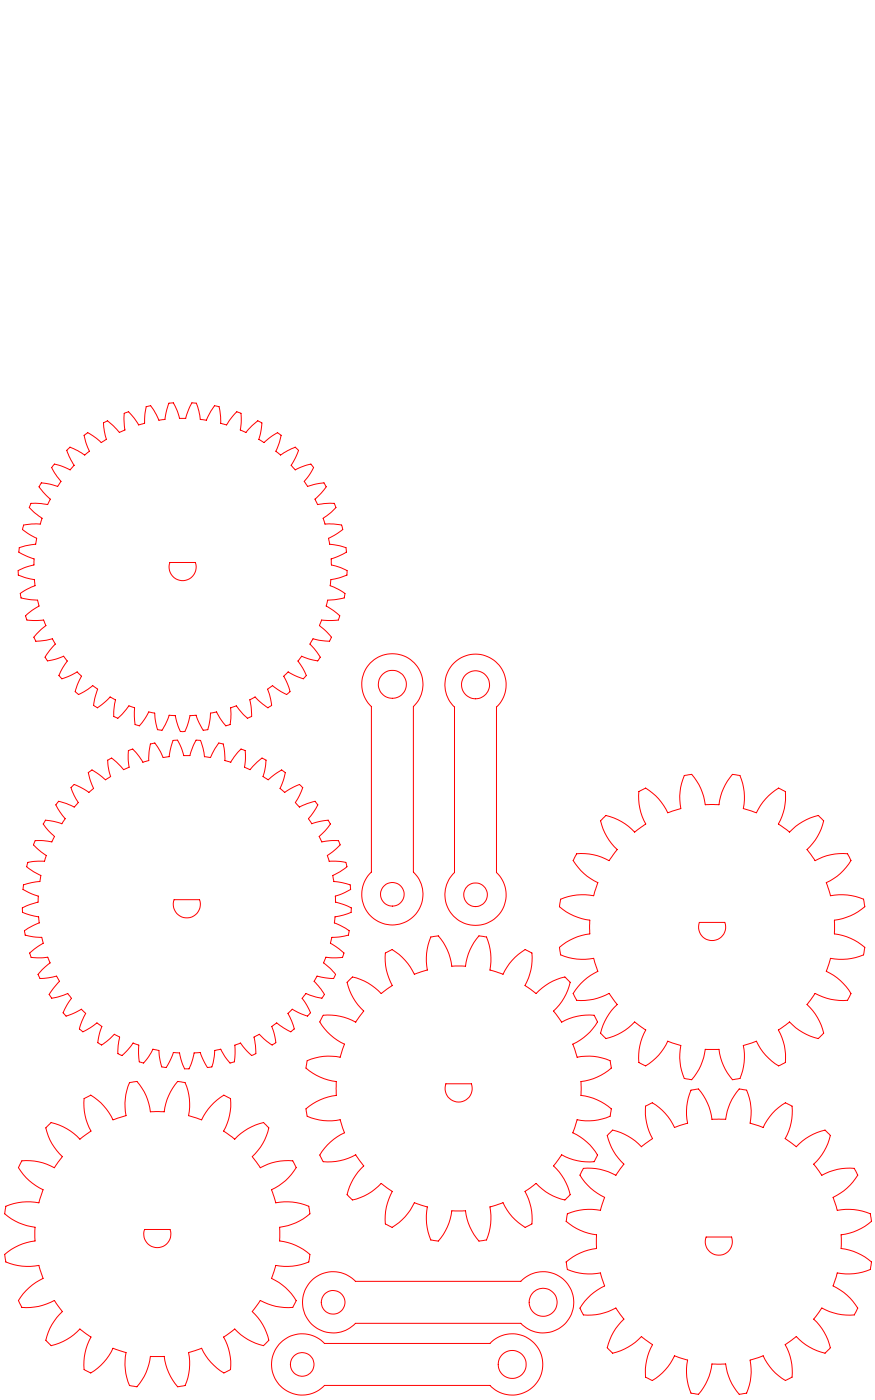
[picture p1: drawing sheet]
<svg xmlns="http://www.w3.org/2000/svg" width="250mm" height="400mm" viewBox="0 0 250 400" stroke-linecap="round" stroke-linejoin="round" font-family="sans-serif">
<!-- layer: Capa 1 -->
<g fill="none" stroke="#f00" stroke-width=".29">
<path d="M19.2 128.5l.8-.7 2.2 .9 2 1.3 1.3-1.1-1.1-2.8-.4-1.7 .2-.1 .9-.7 2.5 1.7 1.3 1.2 1.5-1-.6-2.3-.2-2.4 .1-.1 1-.5 1.8 1.6 1.6 1.8 1.6-.7-.3-3 .1-1.8 1.2-.5 1.6 1.8 1.3 2 1.7-.4 .1-2.4 .4-2.4 1.2-.3 1.1 1.5 1.3 2.7 1.7-.3 .5-2.3 .7-2.3 1.2-.1 1.1 2.1 .7 2.3h1.8l.7-2.3 1-2.1 1.3 .1 .7 2.3 .4 2.3 1.7 .3 1.4-2.7 1-1.5 .8 .2 .5 .1 .1 .6 .3 4.2 1.7 .4 .4-.5a10.2 10.2 0 0 1 2.7-3.2l1.1 .4v2.4l-.2 2.4 1.1 .5 .5 .2 1.6-1.8 1.8-1.6 1 .5a11.2 11.2 0 0 1-.8 4.8l1.5 1 2.8-2.3a1.13 1.13 0 0 1 1.9 0l.2 .2-.4 1.7-1.1 2.8 1.4 1.1 3.1-1.8 1-.4 .3 .2a1.09 1.09 0 0 1 .3 1.8l-1.7 3.1 .7 .9 .4 .5 3.4-1.4a1.17 1.17 0 0 1 1.7 .4l.2 .3-.6 1-2.1 2.9 1 1.5 2.3-.7 2.4-.3 .6 1.1-1.5 1.9-1.7 1.6 .7 1.6 3.6-.4a1.19 1.19 0 0 1 1.6 1.1 10.9 10.9 0 0 1-3.6 3.2l.6 1.6 3.5 .1a1.16 1.16 0 0 1 1.5 1.3v.2l-1.4 1.1-2.6 1.4 .3 1.7 2.9 .4 1.8 .7 .1 1.1-4.4 2 .1 1.7 .5 .2a9.9 9.9 0 0 1 4 1.6l-.1 1.1-2.2 .8-2.4 .5-.2 1.7 .6 .3a10.3 10.3 0 0 1 3.6 2.1l-.1 1.1-4.8 .7-.4 1.7 2 1.2 1.9 1.6-.4 1.2h-4.8l-.6 1.5 .4 .4a10 10 0 0 1 2.9 3.1l-.5 1-2.9-.3-1.8-.4-.3 .6-.6 .9 1.3 1.3 1.7 2.5-.7 1-2.4-.5-2.2-.8-1.1 1.4 1.4 1.9 1 2.2-.8 .9-2.3-.8-2.1-1.1-1.2 1.2 .3 .5a10.5 10.5 0 0 1 1.4 4l-.9 .7-1.6-.8-2.4-1.7-1.5 1 .6 1.7 .6 2.9-1 .7-2-1.4-1.7-1.7-1.4 .7-.1 .1 .4 2.4 .1 2.4-1.1 .5a11.2 11.2 0 0 1-3.3-3.5l-1.6 .5 .1 1.8-.2 3-1.3 .4-1.5-1.9-1.1-2.1-1.8 .4-.4 3.5a1.15 1.15 0 0 1-1.3 1.3l-.3 .1-.4-.5-1.7-3.8-1.7 .1-1 3.4a1.13 1.13 0 0 1-1.4 1.1h-.4l-.5-1.1-.9-3.4-1.8-.1-1.4 3.2a1.19 1.19 0 0 1-1.7 .9l-.6-1.8-.4-2.9-1.7-.4-1.2 2.1-1.5 1.9-1.2-.4-.1-4.8-1.7-.5-.3 .4a10.1 10.1 0 0 1-3 3.1l-.9-.4a11.6 11.6 0 0 1 .4-4.9l-1.5-.8-2.7 2.4a1.13 1.13 0 0 1-1.8 .2l-.3-.2 .3-1.7 .9-2.9-1.4-1-3 2a1.19 1.19 0 0 1-1.9-.2 11.3 11.3 0 0 1 1.7-4.5l-1.3-1.2-3.2 1.6a1.12 1.12 0 0 1-1.8-.4l-.2-.2 .5-1.1 1.9-3-1-1.4-3.5 1.1a1.19 1.19 0 0 1-1.8-.7l.6-1.2 2.3-2.7-.8-1.5-1.8 .4-3 .3-.5-1.1 2-2.2 1.4-1.2-.6-1.5h-4.8l-.4-1.2 1.8-1.6 2-1.2-.3-1.5-.1-.2-4.7-.7-.2-1.1a10.8 10.8 0 0 1 4.2-2.4l-.2-1.7-3.5-.9a1.12 1.12 0 0 1-1.1-1.3v-.4l1.6-.7 2.9-.9v-1.7l-3.3-1.4a1.19 1.19 0 0 1-.9-1.7 11.2 11.2 0 0 1 4.7-1.1l.3-1.7-3.1-1.8a1.08 1.08 0 0 1-.7-1.7v-.3l1.2-.2 3.6-.1 .5-1.6-2.8-2.2a1.15 1.15 0 0 1-.4-1.9l.1-.2h1.2l3.5 .4 .8-1.6-3.3-3.5 .7-1.1 2.4 .3 2.3 .7 .9-1.5-.4-.4a10.2 10.2 0 0 1-2.1-3.6l.6-.8a11 11 0 0 1 4.5 1.6l1.2-1.4-1.5-2.6zM48.5 160.7h7.3a3.9 3.9 0 0 1-3.6 5.2 3.9 3.9 0 0 1-3.7-5.2zM105.8 189.4a8.8 8.8 0 0 1 12.5 0 8.8 8.8 0 0 1-.2 12.5v47.3a8.8 8.8 0 0 1 .3 12.5 8.8 8.8 0 0 1-12.5 0 8.8 8.8 0 0 1 .2-12.5v-47.3a8.8 8.8 0 0 1-.3-12.5zM129.6 189.5a8.7 8.7 0 0 1 12.5 0 8.7 8.7 0 0 1-.2 12.5v47.3a8.7 8.7 0 0 1 .2 12.5 8.7 8.7 0 0 1-12.5 0 8.7 8.7 0 0 1 .3-12.5v-47.3a8.7 8.7 0 0 1-.3-12.5zM21.1 224.2l.1-.1 1.6 .7 2.6 1.6 1.3-1.1-.9-2.3-.6-2.2 1.1-.8 3.8 2.8 1.5-.9-.2-.6a9.5 9.5 0 0 1-.5-4.2l1-.5 1.4 1.1 2 2.2 1.6-.7-.3-2.4 .1-2.4 1.2-.4 2 2.3 .9 1.5 1.7-.5 .1-2.4 .4-2.3 1.2-.3 1.7 2.5 .7 1.6 1.7-.2 .6-3 .6-1.7h.8h.4l.6 1 1.2 3.4h1.8l1.2-3.4 .5-1h.5h.8l.7 2.3 .4 2.4 1.7 .2 1.4-2.6 1-1.5 1.3 .3 .4 2.3v2.4l1.7 .5 1-1.5 2-2.3 1.2 .4v2.4l-.2 2.4 1.5 .7 2.1-2.2 1.4-1.1 1 .5a11 11 0 0 1-.8 4.8l1.5 .9 2.8-2.2 1.1-.6 .3 .2a1.1 1.1 0 0 1 .4 1.7l-1.2 3.4 1.2 1 .2 .1 3.1-1.8a1.1 1.1 0 0 1 1.8 .2l.2 .2-.4 1.2-1.7 3.1 1.1 1.3 3.4-1.3a1.07 1.07 0 0 1 1.7 .4l.2 .3-.6 1-2.1 2.9 1 1.5 2.3-.7 2.4-.4 .6 1.1-1.5 1.9-1.7 1.7 .7 1.5 3.6-.3a1.17 1.17 0 0 1 1.6 1l.1 .2-1.3 1.2-2.4 1.8 .6 1.7 3.5 .1 1.2 .2 .1 .3 .2 .9-1.9 1.4-2.1 1.1 .3 1.8 2.4 .3 2.2 .6 .2 1.3-2.7 1.4-1.7 .5v1.3l.1 .5 2.3 .6 2.2 1-.1 1.3-2.2 .8-2.4 .5-.2 1.7 3.3 1.5 1 .7-.1 .3-.1 1-2.4 .5-2.4 .1-.4 1.7 2.5 1.6 1.4 1.2-.4 1.2-3 .2-1.8-.2-.6 1.6 .4 .4a10 10 0 0 1 2.9 3l-.5 1.1-2.3-.2-2.4-.5-.9 1.5 .5 .4a10.4 10.4 0 0 1 2.4 3.5l-.6 .9-1.8-.3-2.8-1-1.1 1.3 1.4 2 1 2.2-.8 .9-2.3-.8-2.1-1.2-1.2 1.2 1 2.2 .8 2.3-1 .8-2.1-1.1-1.9-1.4-.2 .1-1.3 .9 .6 1.7 .6 2.9-.9 .6a11.5 11.5 0 0 1-3.8-3l-1.5 .8 .4 2.4 .1 2.3-1.2 .6-1.7-1.7-1.5-1.9-1.6 .6v3.6a1.18 1.18 0 0 1-1.2 1.5 10.7 10.7 0 0 1-2.8-3.9l-1.8 .3-.4 3.6a1.22 1.22 0 0 1-1.5 1.3h-.1l-.9-1.5-1.2-2.8-1.7 .1-.8 2.9-.7 1.7h-1.3l-.7-1.7-.7-2.9h-.5l-1.3-.1-.9 2.2-1.1 2.1-1.3-.2-.7-2.9-.1-1.8-1.7-.3-.3 .5a10.5 10.5 0 0 1-2.5 3.4l-1.1-.3-.1-4.8-1.5-.5-.2-.1-1.5 1.9-1.6 1.7-1.1-.5a11.4 11.4 0 0 1 .4-4.8l-1.5-.8-3.2 2.8-.5 .3-.2-.2a1.07 1.07 0 0 1-.7-1.7l1-3.4-1.2-.9-.2-.1-3 2a1.11 1.11 0 0 1-1.8-.1l-.2-.2 .3-1.2 1.5-3.3-1.3-1.2-3.2 1.6a1.09 1.09 0 0 1-1.8-.3l-.2-.2 .5-1.1 1.9-3.1-.4-.5-.6-.8-3.5 1.1-1.1 .2-.2-.3a1.07 1.07 0 0 1 .1-1.8l2.3-2.7-.6-1.2-.2-.3-3.6 .6a1.21 1.21 0 0 1-1.7-1 10.4 10.4 0 0 1 3.4-3.4l-.6-1.6-3.6 .1a1.14 1.14 0 0 1-1.5-1l-.1-.3 1.3-1.2 2.5-1.6v-.2l-.4-1.5-3.5-.3-1.2-.3v-.3a1.09 1.09 0 0 1 .8-1.7l3.2-1.5-.2-1.7-3.5-.9a1.16 1.16 0 0 1-1.1-1.4v-.3l1.1-.5 3.4-1.1v-1.8l-3.3-1.3a1.11 1.11 0 0 1-.9-1.6v-.3l1.1-.3 3.6-.6 .3-1.8-3.1-1.7a1.19 1.19 0 0 1-.7-1.9l1.8-.4h3l.5-1.7-1.5-1-2.1-2 .4-1.1a10.9 10.9 0 0 1 4.8 .2l.8-1.5-1.8-1.7-1.5-1.9 .7-1.1 2.4 .4 2.3 .7 .8-1.3 .1-.2-2.1-2.9-.6-1 .3-.3a1.07 1.07 0 0 1 1.7-.4l3.3 1.3 .3-.3 .9-1-1.7-3.1a1.23 1.23 0 0 1 .4-2zM172.3 233.7l.8-.7a16 16 0 0 1 8.2 4.8l3.2-2.4a15.9 15.9 0 0 1-2-9.2l2-1a16.1 16.1 0 0 1 6.3 7l3.7-1.2a16.1 16.1 0 0 1 1-9.4l2.1-.4a15.9 15.9 0 0 1 3.9 8.7h3.9a16.2 16.2 0 0 1 3.9-8.7l2.1 .4a15.7 15.7 0 0 1 1 9.4l3.7 1.2a16.4 16.4 0 0 1 6.4-7l1.9 1a15.6 15.6 0 0 1-2 9.2l3.2 2.4a16.4 16.4 0 0 1 8.2-4.8l1.5 1.5a16 16 0 0 1-4.7 8.2l2.3 3.2a16.1 16.1 0 0 1 9.2-2l1 2a15.6 15.6 0 0 1-7 6.3l1.2 3.7a16.3 16.3 0 0 1 9.4 1l.4 2.2a16.2 16.2 0 0 1-8.7 3.8v3.9a16.2 16.2 0 0 1 8.7 3.9l-.4 2.1a16.3 16.3 0 0 1-9.4 1l-1.2 3.7a15.9 15.9 0 0 1 7 6.4l-1 1.9a16.1 16.1 0 0 1-9.2-2l-2.3 3.2a16.1 16.1 0 0 1 4.7 8.2l-1.5 1.5a16.4 16.4 0 0 1-8.2-4.7l-3.2 2.3a15.7 15.7 0 0 1 2 9.3l-1.9 .9a15.9 15.9 0 0 1-6.4-7l-3.7 1.2a15.8 15.8 0 0 1-1 9.4l-2.1 .4a16.2 16.2 0 0 1-3.9-8.7h-3.9a15.9 15.9 0 0 1-3.9 8.7l-2.1-.4a16.2 16.2 0 0 1-1-9.4l-3.7-1.2a15.6 15.6 0 0 1-6.3 7l-2-.9a16.1 16.1 0 0 1 2-9.3l-3.2-2.3a16 16 0 0 1-8.2 4.7l-1.5-1.5a16.1 16.1 0 0 1 4.8-8.2l-2.4-3.2a15.9 15.9 0 0 1-9.3 2l-.9-1.9a16.4 16.4 0 0 1 7-6.4l-1.2-3.7a16.1 16.1 0 0 1-9.4-1l-.4-2.1a16.2 16.2 0 0 1 8.7-3.9v-3.9a16.2 16.2 0 0 1-8.7-3.8l.4-2.2a16.1 16.1 0 0 1 9.4-1l1.2-3.7a16.1 16.1 0 0 1-7-6.3l.9-2a15.9 15.9 0 0 1 9.3 2l2.4-3.2a16 16 0 0 1-4.8-8.2zM49.7 257.1h7.3a3.9 3.9 0 0 1-3.6 5.2 3.9 3.9 0 0 1-3.7-5.2zM199.8 263.5h7.3a3.9 3.9 0 0 1-3.7 5.2 3.9 3.9 0 0 1-3.6-5.2zM99.6 280.3l1.1-1.2a15.7 15.7 0 0 1 8.2 4.8l3.2-2.3a15.9 15.9 0 0 1-2-9.3l1.9-1a16.4 16.4 0 0 1 6.4 7.1l3.7-1.2a16.3 16.3 0 0 1 1-9.5l2.1-.3a15.9 15.9 0 0 1 3.9 8.7h3.9a15.9 15.9 0 0 1 3.8-8.7l2.2 .3a16.3 16.3 0 0 1 1 9.5l3.7 1.2a16.1 16.1 0 0 1 6.3-7.1l2 1a15.9 15.9 0 0 1-2 9.3l3.2 2.3a15.7 15.7 0 0 1 8.2-4.8l1.5 1.6a16 16 0 0 1-4.7 8.2l2.3 3.2a15.9 15.9 0 0 1 9.3-2l.9 1.9a15.9 15.9 0 0 1-7 6.3l1.2 3.8a15.4 15.4 0 0 1 9.4 1l.4 2.1a16.2 16.2 0 0 1-8.7 3.8v4a16.2 16.2 0 0 1 8.7 3.8l-.4 2.1a15.4 15.4 0 0 1-9.4 1l-1.2 3.8a15.9 15.9 0 0 1 7 6.3l-.9 1.9a15.9 15.9 0 0 1-9.3-2l-2.3 3.2a16 16 0 0 1 4.7 8.2l-1.5 1.6a15.7 15.7 0 0 1-8.2-4.8l-3.2 2.3a15.9 15.9 0 0 1 2 9.3l-2 1a15.6 15.6 0 0 1-6.3-7.1l-3.7 1.2a16.3 16.3 0 0 1-1 9.5l-2.2 .3a15.9 15.9 0 0 1-3.8-8.6h-3.9a15.9 15.9 0 0 1-3.9 8.6l-2.1-.3a16.3 16.3 0 0 1-1-9.5l-3.7-1.2a15.9 15.9 0 0 1-6.4 7.1l-1.9-1a15.9 15.9 0 0 1 2-9.3l-3.2-2.3a15.7 15.7 0 0 1-8.2 4.8l-1.5-1.6a16 16 0 0 1 4.7-8.2l-2.3-3.2a16.1 16.1 0 0 1-9.2 2l-1-1.9a15.9 15.9 0 0 1 7-6.3l-1.2-3.8a15.4 15.4 0 0 1-9.4-1l-.4-2.1a16.2 16.2 0 0 1 8.7-3.8v-4a16.2 16.2 0 0 1-8.7-3.8l.4-2.1a15.4 15.4 0 0 1 9.4-1l1.2-3.8a15.9 15.9 0 0 1-7-6.3l1-1.9a16.1 16.1 0 0 1 9.2 2l2.3-3.2a16 16 0 0 1-4.7-8.2zM127.4 309.7h7.3a3.9 3.9 0 0 1-3.7 5.2 3.9 3.9 0 0 1-3.6-5.2zM13.4 321.9l1.2-1.2a16 16 0 0 1 8.2 4.8l3.2-2.3a15.9 15.9 0 0 1-2-9.3l1.9-1a16.4 16.4 0 0 1 6.4 7.1l3.7-1.2a16.1 16.1 0 0 1 1-9.5l2.1-.3a15.5 15.5 0 0 1 3.9 8.7h3.9a16.2 16.2 0 0 1 3.9-8.7l2.1 .3a15.4 15.4 0 0 1 1 9.5l3.7 1.2a16.4 16.4 0 0 1 6.4-7.1l1.9 1a15.9 15.9 0 0 1-2 9.3l3.2 2.3a16 16 0 0 1 8.2-4.8l1.5 1.5a15.7 15.7 0 0 1-4.7 8.3l2.3 3.1a15.9 15.9 0 0 1 9.2-1.9l1 1.9a15.6 15.6 0 0 1-7 6.3l1.2 3.8a16.3 16.3 0 0 1 9.4 .9l.3 2.2a15.9 15.9 0 0 1-8.6 3.8v4a15.9 15.9 0 0 1 8.6 3.8l-.3 2.2a16.3 16.3 0 0 1-9.4 .9l-1.2 3.8a15.9 15.9 0 0 1 7 6.3l-1 1.9a15.9 15.9 0 0 1-9.2-1.9l-2.3 3.1a15.7 15.7 0 0 1 4.7 8.2l-1.5 1.6a16 16 0 0 1-8.2-4.8l-3.2 2.3a16.1 16.1 0 0 1 2 9.3l-1.9 1a15.9 15.9 0 0 1-6.4-7.1l-3.7 1.3a15.5 15.5 0 0 1-1 9.4l-2.1 .3a16.2 16.2 0 0 1-3.9-8.7h-3.9a15.5 15.5 0 0 1-3.9 8.7l-2.1-.3a16.2 16.2 0 0 1-1-9.4l-3.7-1.3a15.9 15.9 0 0 1-6.4 7.1l-1.9-1a16.1 16.1 0 0 1 2-9.3l-3.2-2.3a16 16 0 0 1-8.2 4.8l-1.5-1.6a15.7 15.7 0 0 1 4.7-8.2l-2.3-3.1a15.9 15.9 0 0 1-9.3 1.9l-.9-1.9a16.4 16.4 0 0 1 7-6.3l-1.2-3.8a16.3 16.3 0 0 1-9.4-.9l-.4-2.2a15.9 15.9 0 0 1 8.7-3.8v-4a15.9 15.9 0 0 1-8.7-3.8l.4-2.2a16.3 16.3 0 0 1 9.4-.9l1.2-3.8a16.1 16.1 0 0 1-7-6.3l.9-1.9a15.9 15.9 0 0 1 9.3 1.9l2.3-3.1a15.7 15.7 0 0 1-4.7-8.3zM174.4 323.4l.6-.5 3.4 1.2 3.1 1.9 1.8 1.6 3.1-2.3-1-2.1-.7-2.4-.3-2.3v-2.5l2-.9 1 .6 1.8 1.5 1.7 1.8 1.8 3.1 3.8-1.2-.4-2.4 .1-2.4 .8-3.5 .4-1.1 2.2-.4 1.4 2 1.1 2.1 .9 2.3 .4 2.3h3.9l.5-2.3 .8-2.3 1.2-2.1 1.4-2 2.1 .4 .4 1.1 .7 2.3 .2 2.4-.3 3.6 3.8 1.2 1.1-2.1 1.5-1.9 2.7-2.4 1-.6 1.9 .9v2.5l-.3 2.3-.6 2.4-1.1 2.1 3.2 2.3 2.7-2.3 3.2-1.7 2.3-.7 1.2 1.1 .3 .4-1.2 3.4-1.9 3.1-1.6 1.7 2.3 3.2 2.2-1 2.3-.7 2.4-.3h2.4l1 2-.7 .9-1.5 1.9-1.8 1.6-3.1 1.9 1.2 3.7 2.4-.3 2.4 .1 3.5 .8 1.2 .4 .3 2.2-1.9 1.4-2.2 1.1-2.2 .8-2.4 .5v3.9l2.4 .5 2.2 .8 2.2 1.1 1.9 1.5-.3 2.1-1.2 .4-3.5 .8-2.4 .1-2.4-.3-1.2 3.7 3.1 1.9 1.8 1.6 1.5 1.9 .7 1-1 1.9h-2.4l-2.4-.3-2.3-.7-2.2-1-2.3 3.2 1.6 1.8 1.9 3 1.2 3.4-.3 .4-1.2 1.1-2.3-.7-3.2-1.7-2.7-2.3-3.2 2.3 1.1 2.1 .6 2.4 .3 2.3v2.5l-1.9 .9-1-.6-2.7-2.4-1.5-1.9-1.1-2.1-3.8 1.2 .3 3.6-.2 2.4-.7 2.3-.4 1.1-2.1 .4-1.4-2-1.2-2.1-.8-2.2-.5-2.4h-3.9l-.4 2.4-.9 2.2-1.1 2.1-1.4 2-2.2-.4-.4-1.1-.8-3.5-.1-2.4 .4-2.4-3.8-1.2-1.8 3.1-1.7 1.8-1.8 1.5-1 .6-2-.9v-2.5l.3-2.3 .7-2.4 1-2.1-3.1-2.3-1.8 1.6-2 1.4-3.3 1.4-1.2 .3-.2-.1-1.3-1.4 .3-1.2 .9-2.2 1.2-2.1 2.4-2.7-2.3-3.2-2.2 1-2.3 .7-2.4 .3h-2.4l-1-1.9 .6-1 2.4-2.8 1.9-1.4 2.2-1.2-1.2-3.7-2.4 .3-2.4-.1-3.6-.8-1.1-.4-.4-2.1 2-1.5 2.1-1.1 2.3-.8 2.3-.5v-3.9l-2.3-.5-2.3-.8-2.1-1.1-2-1.4 .4-2.2 1.1-.4 3.6-.8 2.4-.1 2.4 .3 1.2-3.7-2.2-1.2-1.9-1.4-2.4-2.8-.6-.9 1-2h2.4l2.4 .3 2.3 .7 2.2 1 2.3-3.2-2.4-2.7-1.7-3.2-.7-2.3z"/>
<path d="M41.3 351.3h7.3a3.9 3.9 0 0 1-3.7 5.2 3.9 3.9 0 0 1-3.6-5.2zM201.8 353.4h7.2a3.9 3.9 0 0 1-3.6 5.2 3.9 3.9 0 0 1-3.6-5.2zM89 365.9a8.8 8.8 0 0 1 12.6 .2h47.2a8.8 8.8 0 0 1 12.5-.3 8.8 8.8 0 0 1 0 12.6 8.8 8.8 0 0 1-12.5-.3h-47.2a8.8 8.8 0 0 1-12.5 .3 8.8 8.8 0 0 1-.1-12.5zM80.2 383.6a8.7 8.7 0 0 1 12.5 .2h47.3a8.7 8.7 0 0 1 12.5-.2 8.7 8.7 0 0 1 0 12.5 8.7 8.7 0 0 1-12.5-.3h-47.3a8.7 8.7 0 0 1-12.5 .3 8.7 8.7 0 0 1 0-12.5z"/>
<circle cx="112.1" cy="195.5" r="4"/>
<circle cx="135.9" cy="195.7" r="4"/>
<circle cx="112.1" cy="255.5" r="3.4"/>
<circle cx="135.9" cy="255.7" r="3.4"/>
<circle cx="95.2" cy="372.1" r="3.4"/>
<circle cx="155.2" cy="372.1" r="4"/>
<circle cx="86.4" cy="389.8" r="3.4"/>
<circle cx="146.3" cy="389.8" r="4"/>
</g>
</svg>
